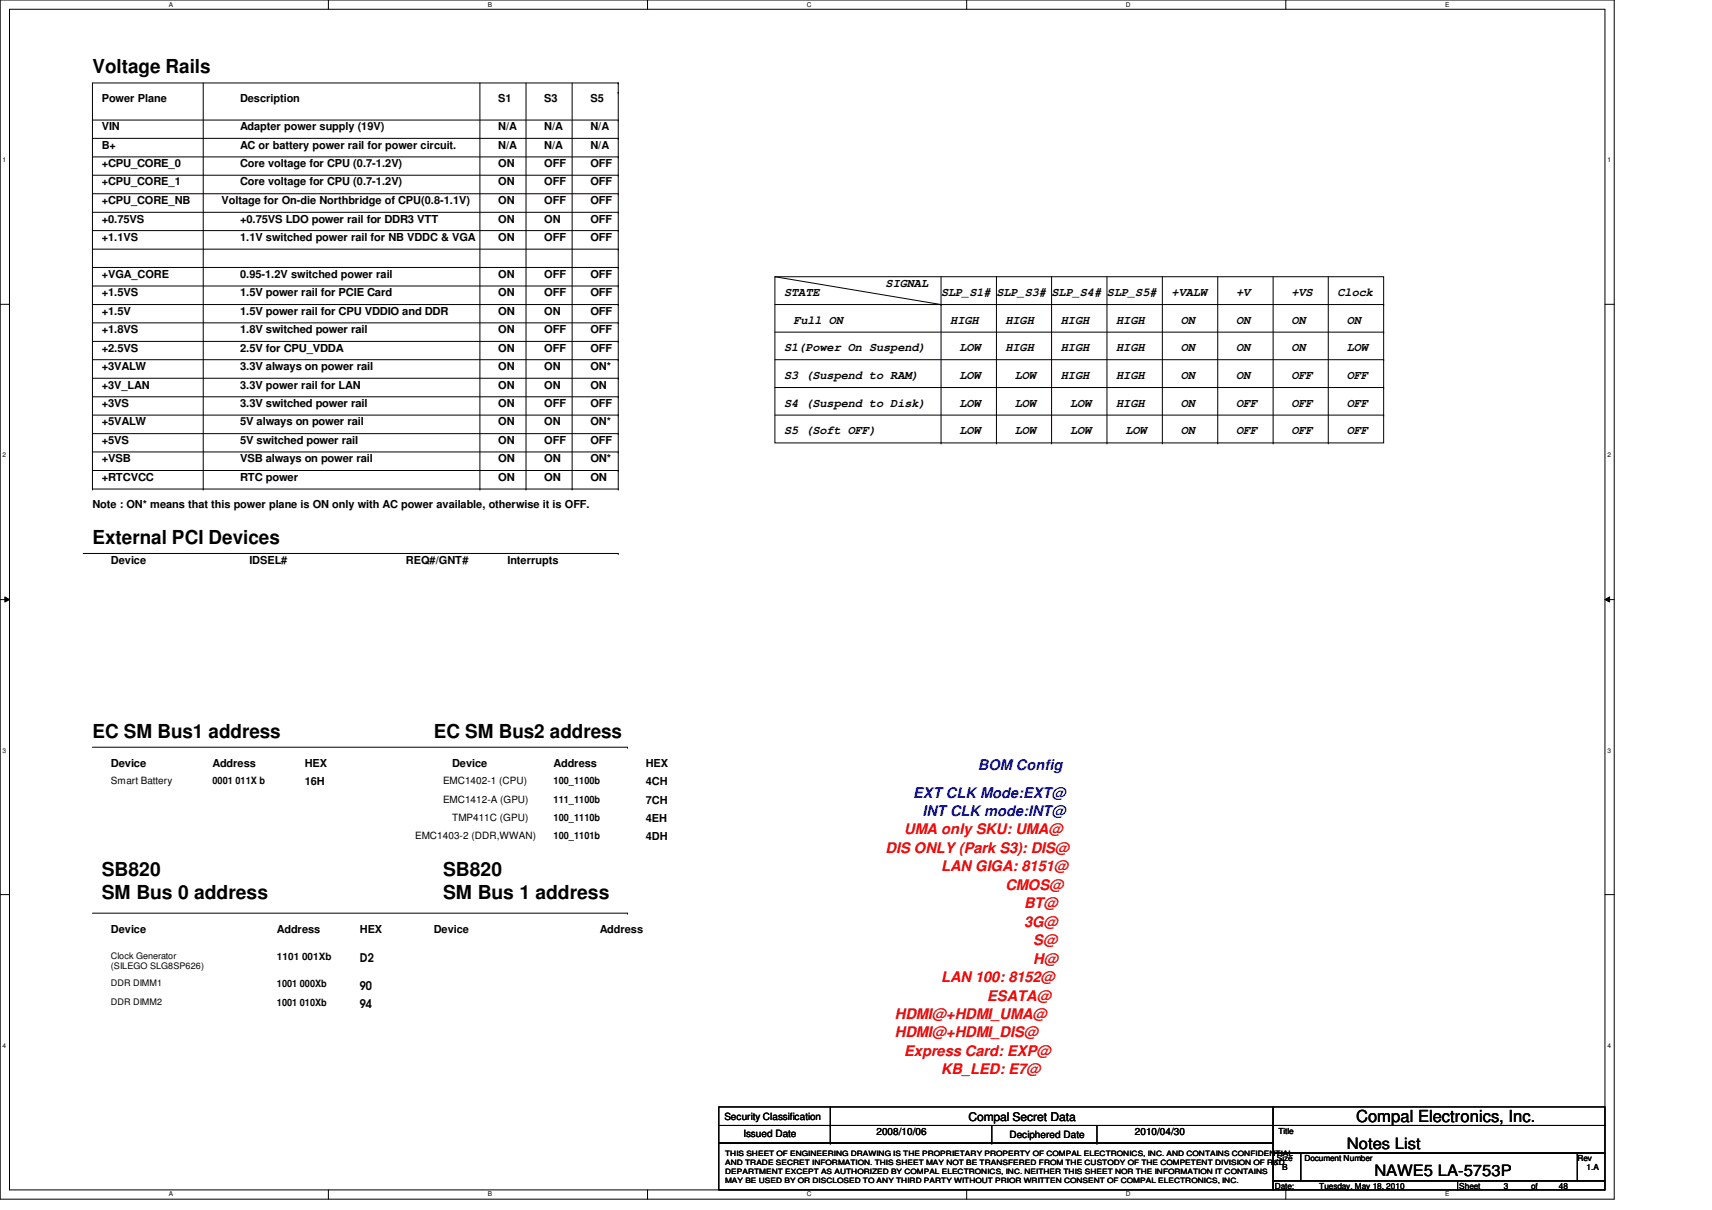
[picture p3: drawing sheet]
<svg xmlns="http://www.w3.org/2000/svg" width="297mm" height="210mm" viewBox="0 0 297 210" stroke-linecap="round" stroke-linejoin="round" font-family="sans-serif">
<defs><g id="words">
<g font-size="3.3">
<text x="16" y="12.7">Voltage Rails</text>
<text x="16" y="94.4">External PCI Devices</text>
<text x="16" y="128">EC SM Bus1 address</text>
<text x="75.3" y="128">EC SM Bus2 address</text>
<text x="17.6" y="152">SB820</text>
<text x="17.6" y="156">SM Bus 0 address</text>
<text x="76.9" y="152">SB820</text>
<text x="76.9" y="156">SM Bus 1 address</text>
</g>
<text font-size="2.9" x="235.3" y="194.6">Compal Electronics, Inc.</text>
<g font-size="2.7">
<text x="233.7" y="199.3">Notes List</text>
<text x="238.5" y="204.1">NAWE5 LA-5753P</text>
</g>
<g font-size="2.5" fill="#00f">
<text x="169.7" y="133.6">BOM Config</text>
<text x="158.5" y="138.3">EXT CLK Mode:EXT@</text>
<text x="160.1" y="141.6">INT CLK mode:INT@</text>
</g>
<g font-size="2.5" fill="#f00">
<text x="153.7" y="148">DIS ONLY (Park S3): DIS@</text>
<text x="156.9" y="144.7">UMA only SKU: UMA@</text>
<text x="163.3" y="151.2">LAN GIGA: 8151@</text>
<text x="174.5" y="154.3">CMOS@</text>
<text x="177.7" y="160.7">3G@</text>
<text x="177.7" y="157.6">BT@</text>
<text x="179.3" y="164">S@</text>
<text x="179.3" y="167.2">H@</text>
<text x="163.3" y="170.3">LAN 100: 8152@</text>
<text x="171.3" y="173.6">ESATA@</text>
<text x="155.3" y="180">HDMI@+HDMI_DIS@</text>
<text x="155.3" y="176.7">HDMI@+HDMI_UMA@</text>
<text x="156.9" y="183.2">Express Card: EXP@</text>
<text x="163.3" y="186.4">KB_LED: E7@</text>
</g>
<g font-size="2.1">
<text x="136.1" y="51.4">STATE</text>
<text x="153.7" y="49.7">SIGNAL</text>
<text x="163.3" y="51.4">SLP_S1# SLP_S3#</text>
<text x="182.5" y="51.4">SLP_S4#</text>
<text x="192.1" y="51.4">SLP_S5#</text>
<text x="203.3" y="51.4">+VALW</text>
<text x="214.5" y="51.4">+V</text>
<text x="224.1" y="51.4">+VS</text>
<text x="232.1" y="51.4">Clock</text>
<text x="137.7" y="56.1">Full ON</text>
<text x="164.9" y="56.1">HIGH</text>
<text x="174.5" y="56.1">HIGH</text>
<text x="184.1" y="56.1">HIGH</text>
<text x="193.7" y="56.1">HIGH</text>
<text x="204.9" y="56.1">ON</text>
<text x="214.5" y="56.1">ON</text>
<text x="224.1" y="56.1">ON</text>
<text x="233.7" y="56.1">ON</text>
<text x="136.1" y="61">S1(Power On Suspend)</text>
<text x="136.1" y="65.7">S3 (Suspend to RAM)</text>
<text x="166.5" y="65.7">LOW</text>
<text x="166.5" y="61">LOW</text>
<text x="174.5" y="61">HIGH</text>
<text x="176.1" y="65.7">LOW</text>
<text x="184.1" y="61">HIGH</text>
<text x="184.1" y="65.7">HIGH</text>
<text x="193.7" y="61">HIGH</text>
<text x="193.7" y="65.7">HIGH</text>
<text x="204.9" y="61">ON</text>
<text x="204.9" y="65.7">ON</text>
<text x="214.5" y="61">ON</text>
<text x="214.5" y="65.7">ON</text>
<text x="224.1" y="61">ON</text>
<text x="224.1" y="65.7">OFF</text>
<text x="233.7" y="65.7">OFF</text>
<text x="233.7" y="61">LOW</text>
<text x="136.1" y="70.6">S4 (Suspend to Disk)</text>
<text x="166.5" y="70.6">LOW</text>
<text x="176.1" y="70.6">LOW</text>
<text x="185.7" y="70.6">LOW</text>
<text x="193.7" y="70.6">HIGH</text>
<text x="204.9" y="70.6">ON</text>
<text x="214.5" y="70.6">OFF</text>
<text x="224.1" y="70.6">OFF</text>
<text x="233.7" y="70.6">OFF</text>
<text x="136.1" y="75.4">S5 (Soft OFF)</text>
<text x="166.5" y="75.4">LOW</text>
<text x="176.1" y="75.4">LOW</text>
<text x="185.7" y="75.4">LOW</text>
<text x="195.3" y="75.4">LOW</text>
<text x="204.9" y="75.4">ON</text>
<text x="214.5" y="75.4">OFF</text>
<text x="224.1" y="75.4">OFF</text>
<text x="233.7" y="75.4">OFF</text>
<text x="62.4" y="166.9">D2</text>
<text x="62.4" y="171.7">90</text>
<text x="62.4" y="174.9">94</text>
<text x="168.1" y="194.4">Compal Secret Data</text>
</g>
<g font-size="1.9">
<text x="17.6" y="17.8">Power Plane</text>
<text x="41.7" y="17.8">Description</text>
<text x="86.4" y="17.8">S1</text>
<text x="94.4" y="17.8">S3</text>
<text x="102.4" y="17.8">S5</text>
<text x="17.6" y="22.6">VIN</text>
<text x="41.7" y="22.6">Adapter power supply (19V)</text>
<text x="86.4" y="22.6">N/A</text>
<text x="94.4" y="22.6">N/A</text>
<text x="102.4" y="22.6">N/A</text>
<text x="17.6" y="25.8">B+</text>
<text x="17.6" y="29">+CPU_CORE_0</text>
<text x="41.7" y="25.8">AC or battery power rail for power circuit.</text>
<text x="41.7" y="29">Core voltage for CPU (0.7-1.2V)</text>
<text x="86.4" y="29">ON</text>
<text x="86.4" y="25.8">N/A</text>
<text x="94.4" y="29">OFF</text>
<text x="94.4" y="25.8">N/A</text>
<text x="102.4" y="25.8">N/A</text>
<text x="102.4" y="29">OFF</text>
<text x="17.6" y="35.4">+CPU_CORE_NB</text>
<text x="17.6" y="32.2">+CPU_CORE_1</text>
<text x="38.4" y="35.4">Voltage for On-die Northbridge of CPU(0.8-1.1V)</text>
<text x="41.7" y="32.2">Core voltage for CPU (0.7-1.2V)</text>
<text x="86.4" y="32.2">ON</text>
<text x="86.4" y="35.4">ON</text>
<text x="94.4" y="32.2">OFF</text>
<text x="94.4" y="35.4">OFF</text>
<text x="102.4" y="32.2">OFF</text>
<text x="102.4" y="35.4">OFF</text>
<text x="17.6" y="41.8">+1.1VS</text>
<text x="17.6" y="38.6">+0.75VS</text>
<text x="41.7" y="38.6">+0.75VS LDO power rail for DDR3 VTT</text>
<text x="41.7" y="41.8">1.1V switched power rail for NB VDDC &amp; VGA</text>
<text x="86.4" y="38.6">ON</text>
<text x="86.4" y="41.8">ON</text>
<text x="94.4" y="38.6">ON</text>
<text x="94.4" y="41.8">OFF</text>
<text x="102.4" y="41.8">OFF</text>
<text x="102.4" y="38.6">OFF</text>
<text x="17.6" y="48.2">+VGA_CORE</text>
<text x="17.6" y="51.4">+1.5VS</text>
<text x="41.7" y="51.4">1.5V power rail for PCIE Card</text>
<text x="41.7" y="48.2">0.95-1.2V switched power rail</text>
<text x="86.4" y="48.2">ON</text>
<text x="86.4" y="51.4">ON</text>
<text x="94.4" y="51.4">OFF</text>
<text x="94.4" y="48.2">OFF</text>
<text x="102.4" y="51.4">OFF</text>
<text x="102.4" y="48.2">OFF</text>
<text x="17.6" y="57.8">+1.8VS</text>
<text x="17.6" y="54.6">+1.5V</text>
<text x="41.7" y="57.8">1.8V switched power rail</text>
<text x="41.7" y="54.6">1.5V power rail for CPU VDDIO and DDR</text>
<text x="86.4" y="54.6">ON</text>
<text x="86.4" y="57.8">ON</text>
<text x="94.4" y="57.8">OFF</text>
<text x="94.4" y="54.6">ON</text>
<text x="102.4" y="54.6">OFF</text>
<text x="102.4" y="57.8">OFF</text>
<text x="17.6" y="61">+2.5VS</text>
<text x="17.6" y="64.2">+3VALW</text>
<text x="41.7" y="61">2.5V for CPU_VDDA</text>
<text x="41.7" y="64.2">3.3V always on power rail</text>
<text x="86.4" y="64.2">ON</text>
<text x="86.4" y="61">ON</text>
<text x="94.4" y="64.2">ON</text>
<text x="94.4" y="61">OFF</text>
<text x="102.4" y="64.2">ON*</text>
<text x="102.4" y="61">OFF</text>
<text x="17.6" y="67.4">+3V_LAN</text>
<text x="17.6" y="70.6">+3VS</text>
<text x="41.7" y="67.4">3.3V power rail for LAN</text>
<text x="41.7" y="70.6">3.3V switched power rail</text>
<text x="86.4" y="67.4">ON</text>
<text x="86.4" y="70.6">ON</text>
<text x="94.4" y="67.4">ON</text>
<text x="94.4" y="70.6">OFF</text>
<text x="102.4" y="67.4">ON</text>
<text x="102.4" y="70.6">OFF</text>
<text x="17.6" y="77">+5VS</text>
<text x="17.6" y="73.8">+5VALW</text>
<text x="41.7" y="73.8">5V always on power rail</text>
<text x="41.7" y="77">5V switched power rail</text>
<text x="86.4" y="73.8">ON</text>
<text x="86.4" y="77">ON</text>
<text x="94.4" y="77">OFF</text>
<text x="94.4" y="73.8">ON</text>
<text x="102.4" y="73.8">ON*</text>
<text x="102.4" y="77">OFF</text>
<text x="17.6" y="83.4">+RTCVCC</text>
<text x="17.6" y="80.2">+VSB</text>
<text x="41.7" y="83.4">RTC power</text>
<text x="41.7" y="80.2">VSB always on power rail</text>
<text x="86.4" y="80.2">ON</text>
<text x="86.4" y="83.4">ON</text>
<text x="94.4" y="80.2">ON</text>
<text x="94.4" y="83.4">ON</text>
<text x="102.4" y="80.2">ON*</text>
<text x="102.4" y="83.4">ON</text>
<text x="16" y="88.2">Note : ON* means that this power plane is ON only with AC power available, otherwise it is OFF.</text>
<text x="19.3" y="97.8">Device</text>
<text x="43.3" y="97.8">IDSEL#</text>
<text x="70.4" y="97.8">REQ#/GNT#</text>
<text x="88" y="97.8">Interrupts</text>
<text x="19.3" y="133">Device</text>
<text x="36.9" y="133">Address</text>
<text x="52.9" y="136.2">16H</text>
<text x="52.9" y="133">HEX</text>
<text x="78.4" y="133">Device</text>
<text x="96.1" y="133">Address</text>
<text x="112.1" y="133">HEX</text>
<text x="112.1" y="136.2">4CH</text>
<text x="112.1" y="139.4">7CH</text>
<text x="112.1" y="142.6">4EH</text>
<text x="112.1" y="145.8">4DH</text>
<text x="19.3" y="161.8">Device</text>
<text x="48" y="161.8">Address</text>
<text x="62.4" y="161.8">HEX</text>
<text x="75.3" y="161.8">Device</text>
<text x="104.1" y="161.8">Address</text>
</g>
<g font-size="1.7">
<text x="19.3" y="136">Smart Battery</text>
<text x="36.9" y="136">0001 011X b</text>
<text x="76.9" y="136">EMC1402-1 (CPU)</text>
<text x="96.1" y="136">100_1100b</text>
<text x="76.9" y="139.2">EMC1412-A (GPU)</text>
<text x="78.4" y="142.5">TMP411C (GPU)</text>
<text x="96.1" y="139.2">111_1100b</text>
<text x="96.1" y="142.5">100_1110b</text>
<text x="72" y="145.6">EMC1403-2 (DDR,WWAN)</text>
<text x="96.1" y="145.6">100_1101b</text>
<text x="48" y="166.5">1101 001Xb</text>
<text x="48" y="171.2">1001 000Xb</text>
<text x="48" y="174.5">1001 010Xb</text>
<text x="125.7" y="194.3">Security Classification</text>
<text x="129" y="197.3">Issued Date</text>
<text x="152.1" y="196.8">2008/10/06</text>
<text x="175.1" y="197.5">Deciphered Date</text>
<text x="196.9" y="196.8">2010/04/30</text>
</g>
<g font-size="1.6">
<text x="19.3" y="166.3">Clock Generator</text>
<text x="19.3" y="171.1">DDR DIMM1</text>
<text x="19.3" y="168.1">(SILEGO SLG8SP626)</text>
<text x="19.3" y="174.3">DDR DIMM2</text>
</g>
<g font-size="1.4">
<text x="221.8" y="196.8">Title</text>
<text x="221.5" y="201.4">Size</text>
<text x="222.5" y="203">B</text>
<text x="226.3" y="201.4">Document Number</text>
<text x="273.7" y="201.4">Rev</text>
<text x="275.3" y="203">1.A</text>
<text x="221.2" y="206.2">Date:</text>
<text x="228.9" y="206.2">Tuesday, May 18, 2010</text>
<text x="253.2" y="206.2">Sheet</text>
<text x="260.9" y="206.2">3</text>
<text x="265.7" y="206.2">of</text>
<text x="270.5" y="206.2">48</text>
</g>
<g font-size="1.3">
<text x="125.8" y="200.6">THIS SHEET OF ENGINEERING DRAWING IS THE PROPRIETARY PROPERTY OF COMPAL ELECTRONICS, INC. AND CONTAINS CONFIDENTIAL</text>
<text x="125.8" y="202.1">AND TRADE SECRET INFORMATION. THIS SHEET MAY NOT BE TRANSFERED FROM THE CUSTODY OF THE COMPETENT DIVISION OF R&amp;D</text>
<text x="125.8" y="203.6">DEPARTMENT EXCEPT AS AUTHORIZED BY COMPAL ELECTRONICS, INC. NEITHER THIS SHEET NOR THE INFORMATION IT CONTAINS</text>
<text x="125.8" y="205.1">MAY BE USED BY OR DISCLOSED TO ANY THIRD PARTY WITHOUT PRIOR WRITTEN CONSENT OF COMPAL ELECTRONICS, INC.</text>
</g>
<g font-size="1.1">
<text x="29.3" y="1.1">A</text>
<text x="84.6" y="1.1">B</text>
<text x="140" y="1.1">C</text>
<text x="195.4" y="1.1">D</text>
<text x="250.7" y="1.1">E</text>
<text x=".5" y="28.2">1</text>
<text x="278.9" y="28.2">1</text>
<text x=".5" y="79.3">2</text>
<text x="278.9" y="79.3">2</text>
<text x=".5" y="130.6">3</text>
<text x="278.9" y="130.6">3</text>
<text x=".5" y="181.7">4</text>
<text x="278.9" y="181.7">4</text>
<text x="29.3" y="207.6">A</text>
<text x="84.6" y="207.6">B</text>
<text x="140" y="207.6">C</text>
<text x="195.4" y="207.6">D</text>
<text x="250.7" y="207.6">E</text>
</g>
</g></defs>
<path d="M0 0h280.1v208h-280.1zM1.6 1.6h276.9v204.8h-276.9z" fill="none" stroke="#000" stroke-width=".17"/>
<g fill="#fff">
<path d="M29.3 .2h.7v1.2h-.7z"/>
<path d="M29.3 206.6h.7v1.2h-.7z"/>
</g>
<path d="M57 0v1.6M57 206.4v1.6" fill="none" stroke="#000" stroke-width=".17"/>
<g fill="#fff">
<path d="M84.6 .2h.7v1.2h-.7z"/>
<path d="M84.6 206.6h.7v1.2h-.7z"/>
</g>
<path d="M112.3 0v1.6M112.3 206.4v1.6" fill="none" stroke="#000" stroke-width=".17"/>
<g fill="#fff">
<path d="M140 .2h.8v1.2h-.8z"/>
<path d="M140 206.6h.8v1.2h-.8z"/>
</g>
<path d="M167.7 0v1.6M167.7 206.4v1.6" fill="none" stroke="#000" stroke-width=".17"/>
<g fill="#fff">
<path d="M195.4 .2h.7v1.2h-.7z"/>
<path d="M195.4 206.6h.7v1.2h-.7z"/>
</g>
<path d="M223.1 0v1.6M223.1 206.4v1.6" fill="none" stroke="#000" stroke-width=".17"/>
<g fill="#fff">
<path d="M250.7 .2h.8v1.2h-.8z"/>
<path d="M250.7 206.6h.8v1.2h-.8z"/>
<path d="M.5 27.2h.6v1.2h-.6z"/>
<path d="M278.9 27.2h.6v1.2h-.6z"/>
<path d="M.5 78.4h.6v1.1h-.6z"/>
<path d="M278.9 78.4h.6v1.1h-.6z"/>
</g>
<path d="M0 52.8h1.6M278.5 52.8h1.6" fill="none" stroke="#000" stroke-width=".17"/>
<g fill="#fff">
<path d="M.5 129.6h.6v1.2h-.6z"/>
<path d="M278.9 129.6h.6v1.2h-.6z"/>
</g>
<path d="M0 104h1.6M.8 103.5l.8 .5-.8 .4zM278.5 104l.8-.5v.9zM278.5 104h1.6" fill="none" stroke="#000" stroke-width=".17"/>
<path d="M.8 103.5l.8 .5-.8 .4zM278.5 104l.8-.5v.9z" fill="#000"/>
<g fill="#fff">
<path d="M.5 180.8h.6v1.1h-.6z"/>
<path d="M278.9 180.8h.6v1.1h-.6z"/>
</g>
<g fill="none" stroke="#000" stroke-width=".17">
<path d="M35.3 14.4v70.4M83.3 14.4v70.4M91.3 14.4v70.4M99.3 14.4v70.4M107.3 14.4h.1M107.3 16h.1M107.3 14.4h-91.3v70.4M107.3 14.4v70.4M16 20.8h91.3M16 30.4h91.3M16 33.6h91.3M16 24h91.3"/>
<path d="M16 27.2h91.3M16 36.8h91.3M107.3 20.8h.1M107.3 30.4h.1M107.3 33.6h.1M107.3 24h.1M107.3 27.2h.1M107.3 36.8h.1M16 52.8h91.3M16 46.4h91.3M16 43.2h91.3M16 40h91.3"/>
<path d="M16 56h91.3M16 49.6h91.3M16 59.2h91.3M107.3 46.4h.1M107.3 43.2h.1M107.3 40h.1M107.3 56h.1M107.3 52.8h.1M107.3 49.6h.1M107.3 59.2h.1M134.4 48h105.7v28.8h-105.7zM134.4 52.8h105.7"/>
<path d="M134.4 57.6h105.7M134.4 48l28.9 4.8M163.3 52.8h.1M163.3 48v28.8M172.9 48v28.8M182.5 48v28.8M192.1 48v28.8M201.7 48v28.8M211.3 48v28.8M220.9 48v28.8M230.5 48v28.8M240.1 52.8h.1"/>
<path d="M240.1 57.6h.1M16 62.4h91.3M16 72h91.3M16 65.6h91.3M16 68.8h91.3M16 75.2h91.3M16 78.4h91.3M107.3 65.6h.1M107.3 68.8h.1M107.3 75.2h.1M107.3 62.4h.1M107.3 72h.1"/>
<path d="M107.3 78.4h.1M134.4 62.4h105.7M134.4 67.2h105.7M134.4 72h105.7M163.3 76.8h.1M172.9 76.8h.1M182.5 76.8h.1M192.1 76.8h.1M201.7 76.8h.1M211.3 76.8h.1M220.9 76.8h.1M230.5 76.8h.1"/>
<path d="M240.1 62.4h.1M240.1 67.2h.1M240.1 72h.1M14.4 96h92.9M16 84.8h.1M16 84.8h91.3M16 81.6h91.3M35.3 84.8h.1M83.3 84.8h.1M91.3 84.8h.1M99.3 84.8h.1M107.3 96h.1"/>
<path d="M107.3 84.8h.1M107.3 81.6h.1M16 129.6h92.9M108.9 129.6h.1M0 155.2h1.6M16 158.4h92.9M108.9 158.4h.1M278.5 155.2h1.6M124.7 192h96.2v3.2h-96.2zM124.7 195.2h96.2v3.1h-96.2zM124.7 198.3h96.2v8.1h-96.2zM144.1 195.2h.1"/>
<path d="M144.1 198.3h.1M144.1 192v6.3M172.1 198.3h.1M172.1 195.2v3.1M190.3 198.3h.1M190.3 195.2v3.1M220.9 192h57.6v3.2h-57.6zM220.9 195.2h57.6v4.8h-57.6zM220.9 200h4.8v4.9h-4.8zM220.9 204.9h32v1.5h-32zM225.7 200h48v4.9h-48zM252.9 204.9h25.6v1.5h-25.6z"/>
<path d="M273.7 200h4.8v4.9h-4.8z"/>
</g>
<use href="#words"/>
</svg>
